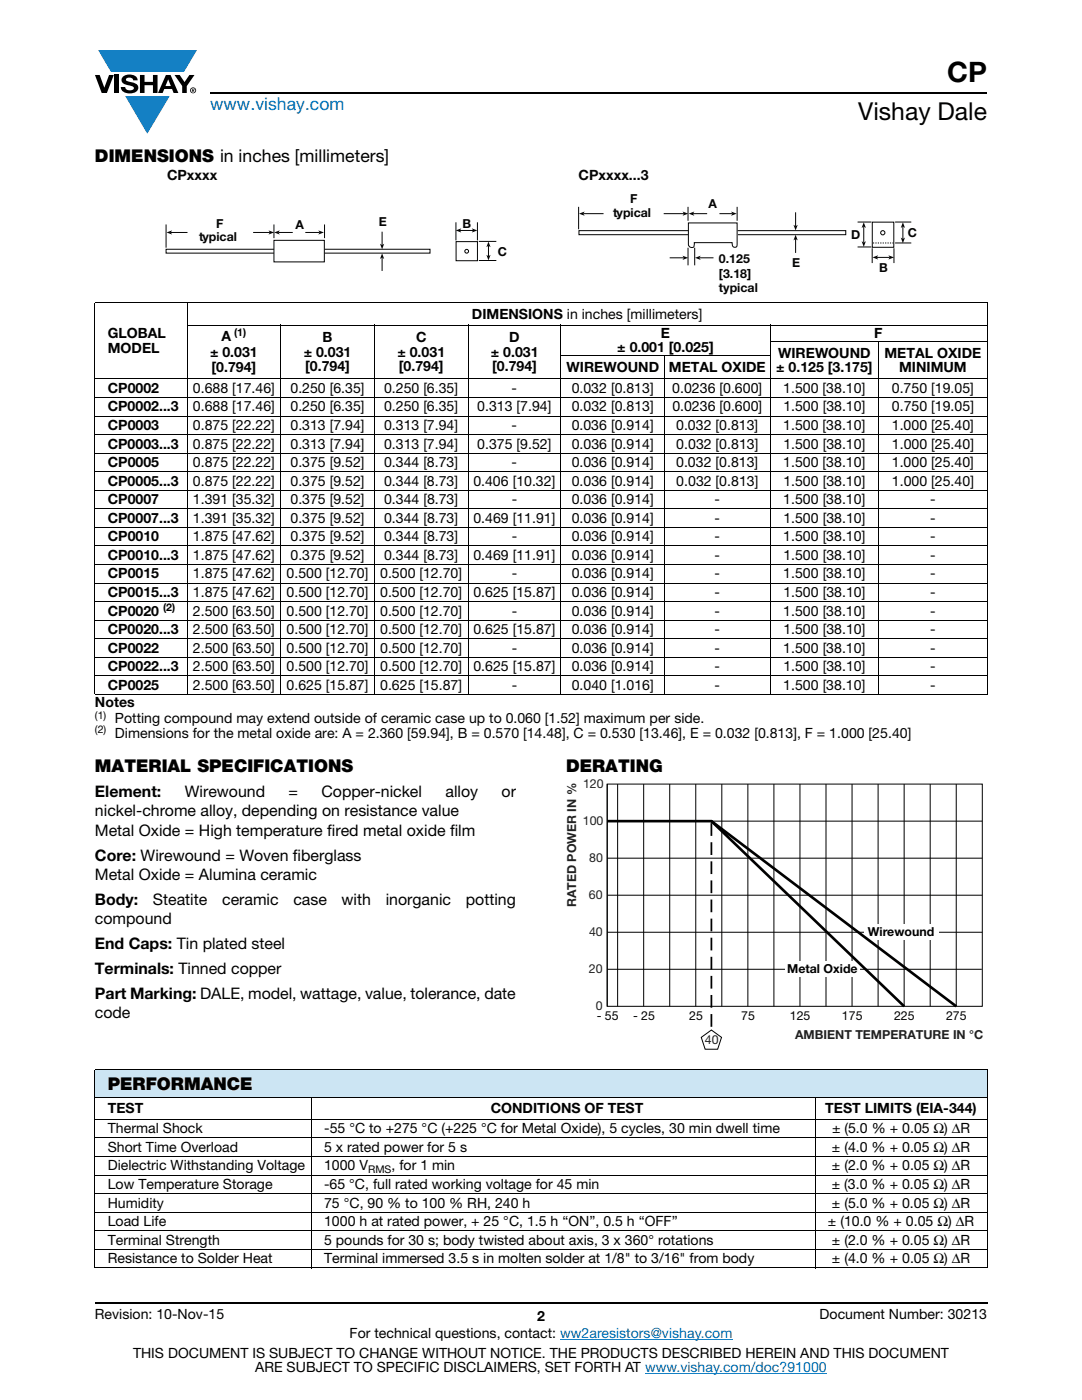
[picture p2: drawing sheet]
<svg xmlns="http://www.w3.org/2000/svg" width="216mm" height="279mm" viewBox="0 0 216 279" stroke-linecap="round" stroke-linejoin="round" font-family="sans-serif">
<defs><g id="words">
<text font-size="5.6" x="189" y="16.4">CP</text>
<text font-size="4.9" x="171.3" y="24">Vishay Dale</text>
<text font-size="3.5" fill="#007ec4" x="42" y="21.9">www.vishay.com</text>
<g font-size="3.5">
<text x="18.9" y="32.3">DIMENSIONS in inches [millimeters]</text>
<text x="18.9" y="154">MATERIAL SPECIFICATIONS</text>
<text x="112.9" y="154">DERATING</text>
<text x="21.5" y="217.6">PERFORMANCE</text>
</g>
<g font-size="3.2">
<text x="18.9" y="159.1">Element:</text>
<text x="36.9" y="159.1">Wirewound</text>
<text x="57.6" y="159.1">=</text>
<text x="64.1" y="159.1">Copper-nickel</text>
<text x="88.9" y="159.1">alloy</text>
<text x="100.1" y="159.1">or</text>
<text x="18.9" y="162.9">nickel-chrome alloy, depending on resistance value</text>
<text x="18.9" y="166.8">Metal Oxide = High temperature fired metal oxide film</text>
<text x="18.9" y="171.8">Core: Wirewound = Woven fiberglass</text>
<text x="18.9" y="175.6">Metal Oxide = Alumina ceramic</text>
<text x="18.9" y="180.6">Body:</text>
<text x="18.9" y="184.5">compound</text>
<text x="30.5" y="180.6">Steatite</text>
<text x="44.3" y="180.6">ceramic</text>
<text x="58.5" y="180.6">case</text>
<text x="68.2" y="180.6">with</text>
<text x="77" y="180.6">inorganic</text>
<text x="93" y="180.6">potting</text>
<text x="18.9" y="189.4">End Caps: Tin plated steel</text>
<text x="18.9" y="194.3">Terminals: Tinned copper</text>
<text x="18.9" y="199.3">Part Marking: DALE, model, wattage, value, tolerance, date</text>
<text x="18.9" y="203.2">code</text>
</g>
<g font-size="2.8" fill="#040503">
<text x="33.3" y="36">CPxxxx</text>
<text x="115.5" y="36">CPxxxx...3</text>
</g>
<g font-size="2.8">
<text x="94.2" y="63.6">DIMENSIONS in inches [millimeters]</text>
<text x="21.5" y="67.5">GLOBAL</text>
<text x="21.5" y="70.4">MODEL</text>
<text x="41.9" y="71.2">± 0.031</text>
<text x="44.2" y="68">A</text>
<text x="60.6" y="71.2">± 0.031</text>
<text x="64.4" y="68.3">B</text>
<text x="79.3" y="71.2">± 0.031</text>
<text x="83" y="68.3">C</text>
<text x="97.9" y="71.2">± 0.031</text>
<text x="101.6" y="68.3">D</text>
<text x="123.2" y="70.3">± 0.001 [0.025]</text>
<text x="131.9" y="67.5">E</text>
<text x="155.3" y="71.4">WIREWOUND</text>
<text x="174.5" y="67.5">F</text>
<text x="176.5" y="71.4">METAL OXIDE</text>
<text x="42.2" y="74.3">[0.794]</text>
<text x="60.9" y="74">[0.794]</text>
<text x="79.6" y="74">[0.794]</text>
<text x="98.2" y="74">[0.794]</text>
<text x="113.1" y="74.3">WIREWOUND METAL OXIDE</text>
<text x="154.9" y="74.3">± 0.125 [3.175]</text>
<text x="179.4" y="74.3">MINIMUM</text>
<text x="21.5" y="78.4">CP0002</text>
<text x="21.5" y="82.1">CP0002...3</text>
<text x="38.5" y="78.4">0.688 [17.46]</text>
<text x="38.5" y="82.1">0.688 [17.46]</text>
<text x="58" y="78.4">0.250 [6.35]</text>
<text x="58" y="82.1">0.250 [6.35]</text>
<text x="76.6" y="78.4">0.250 [6.35]</text>
<text x="76.6" y="82.1">0.250 [6.35]</text>
<text x="95.2" y="82.1">0.313 [7.94]</text>
<text x="102.1" y="78.4">-</text>
<text x="114.1" y="78.4">0.032 [0.813]</text>
<text x="114.1" y="82.1">0.032 [0.813]</text>
<text x="134.1" y="78.4">0.0236 [0.600]</text>
<text x="134.2" y="82.1">0.0236 [0.600]</text>
<text x="156.3" y="78.4">1.500 [38.10]</text>
<text x="156.3" y="82.1">1.500 [38.10]</text>
<text x="178" y="78.4">0.750 [19.05]</text>
<text x="178" y="82.1">0.750 [19.05]</text>
<text x="21.5" y="85.8">CP0003</text>
<text x="21.5" y="89.5">CP0003...3</text>
<text x="38.5" y="85.8">0.875 [22.22]</text>
<text x="38.5" y="89.5">0.875 [22.22]</text>
<text x="58" y="85.8">0.313 [7.94]</text>
<text x="58" y="89.5">0.313 [7.94]</text>
<text x="76.6" y="85.8">0.313 [7.94]</text>
<text x="76.6" y="89.5">0.313 [7.94]</text>
<text x="95.2" y="89.5">0.375 [9.52]</text>
<text x="102.1" y="85.8">-</text>
<text x="114.1" y="85.8">0.036 [0.914]</text>
<text x="114.1" y="89.5">0.036 [0.914]</text>
<text x="134.9" y="85.8">0.032 [0.813]</text>
<text x="134.9" y="89.5">0.032 [0.813]</text>
<text x="156.3" y="85.8">1.500 [38.10]</text>
<text x="156.3" y="89.5">1.500 [38.10]</text>
<text x="178" y="85.8">1.000 [25.40]</text>
<text x="178" y="89.5">1.000 [25.40]</text>
<text x="21.5" y="93.2">CP0005</text>
<text x="38.5" y="93.2">0.875 [22.22]</text>
<text x="58" y="93.2">0.375 [9.52]</text>
<text x="76.6" y="93.2">0.344 [8.73]</text>
<text x="102.1" y="93.2">-</text>
<text x="114.1" y="93.2">0.036 [0.914]</text>
<text x="134.9" y="93.2">0.032 [0.813]</text>
<text x="156.3" y="93.2">1.500 [38.10]</text>
<text x="178" y="93.2">1.000 [25.40]</text>
<text x="21.5" y="96.9">CP0005...3</text>
<text x="21.5" y="100.6">CP0007</text>
<text x="38.5" y="96.9">0.875 [22.22]</text>
<text x="38.5" y="100.6">1.391 [35.32]</text>
<text x="58" y="96.9">0.375 [9.52]</text>
<text x="58" y="100.6">0.375 [9.52]</text>
<text x="76.6" y="96.9">0.344 [8.73]</text>
<text x="76.6" y="100.6">0.344 [8.73]</text>
<text x="94.5" y="96.9">0.406 [10.32]</text>
<text x="102.1" y="100.6">-</text>
<text x="114.1" y="100.6">0.036 [0.914]</text>
<text x="114.1" y="96.9">0.036 [0.914]</text>
<text x="134.9" y="96.9">0.032 [0.813]</text>
<text x="142.6" y="100.6">-</text>
<text x="156.3" y="100.6">1.500 [38.10]</text>
<text x="156.3" y="96.9">1.500 [38.10]</text>
<text x="178" y="96.9">1.000 [25.40]</text>
<text x="185.6" y="100.6">-</text>
<text x="21.5" y="104.3">CP0007...3</text>
<text x="38.5" y="104.3">1.391 [35.32]</text>
<text x="58" y="104.3">0.375 [9.52]</text>
<text x="76.6" y="104.3">0.344 [8.73]</text>
<text x="94.5" y="104.3">0.469 [11.91]</text>
<text x="114.1" y="104.3">0.036 [0.914]</text>
<text x="142.6" y="104.3">-</text>
<text x="156.3" y="104.3">1.500 [38.10]</text>
<text x="185.6" y="104.3">-</text>
<text x="21.5" y="108">CP0010</text>
<text x="21.5" y="111.7">CP0010...3</text>
<text x="38.5" y="108">1.875 [47.62]</text>
<text x="38.5" y="111.7">1.875 [47.62]</text>
<text x="58" y="108">0.375 [9.52]</text>
<text x="58" y="111.7">0.375 [9.52]</text>
<text x="76.6" y="108">0.344 [8.73]</text>
<text x="76.6" y="111.7">0.344 [8.73]</text>
<text x="94.5" y="111.7">0.469 [11.91]</text>
<text x="102.1" y="108">-</text>
<text x="114.1" y="108">0.036 [0.914]</text>
<text x="114.1" y="111.7">0.036 [0.914]</text>
<text x="142.6" y="108">-</text>
<text x="142.6" y="111.7">-</text>
<text x="156.3" y="108">1.500 [38.10]</text>
<text x="156.3" y="111.7">1.500 [38.10]</text>
<text x="185.6" y="108">-</text>
<text x="185.6" y="111.7">-</text>
<text x="21.5" y="115.4">CP0015</text>
<text x="21.5" y="119.1">CP0015...3</text>
<text x="38.5" y="115.4">1.875 [47.62]</text>
<text x="38.5" y="119.1">1.875 [47.62]</text>
<text x="57.2" y="115.4">0.500 [12.70]</text>
<text x="57.2" y="119.1">0.500 [12.70]</text>
<text x="75.9" y="115.4">0.500 [12.70]</text>
<text x="75.9" y="119.1">0.500 [12.70]</text>
<text x="94.5" y="119.1">0.625 [15.87]</text>
<text x="102.1" y="115.4">-</text>
<text x="114.1" y="115.4">0.036 [0.914]</text>
<text x="114.1" y="119.1">0.036 [0.914]</text>
<text x="142.6" y="115.4">-</text>
<text x="142.6" y="119.1">-</text>
<text x="156.3" y="115.4">1.500 [38.10]</text>
<text x="156.3" y="119.1">1.500 [38.10]</text>
<text x="185.6" y="115.4">-</text>
<text x="185.6" y="119.1">-</text>
<text x="21.5" y="122.9">CP0020</text>
<text x="38.5" y="122.9">2.500 [63.50]</text>
<text x="57.2" y="122.9">0.500 [12.70]</text>
<text x="75.9" y="122.9">0.500 [12.70]</text>
<text x="102.1" y="122.9">-</text>
<text x="114.1" y="122.9">0.036 [0.914]</text>
<text x="142.6" y="122.9">-</text>
<text x="156.3" y="122.9">1.500 [38.10]</text>
<text x="185.6" y="122.9">-</text>
<text x="21.5" y="126.6">CP0020...3</text>
<text x="21.5" y="130.3">CP0022</text>
<text x="38.5" y="126.6">2.500 [63.50]</text>
<text x="38.5" y="130.3">2.500 [63.50]</text>
<text x="57.2" y="126.6">0.500 [12.70]</text>
<text x="57.2" y="130.3">0.500 [12.70]</text>
<text x="75.9" y="126.6">0.500 [12.70]</text>
<text x="75.9" y="130.3">0.500 [12.70]</text>
<text x="94.5" y="126.6">0.625 [15.87]</text>
<text x="102.1" y="130.3">-</text>
<text x="114.1" y="130.3">0.036 [0.914]</text>
<text x="114.1" y="126.6">0.036 [0.914]</text>
<text x="142.6" y="130.3">-</text>
<text x="142.6" y="126.6">-</text>
<text x="156.3" y="130.3">1.500 [38.10]</text>
<text x="156.3" y="126.6">1.500 [38.10]</text>
<text x="185.6" y="130.3">-</text>
<text x="185.6" y="126.6">-</text>
<text x="21.5" y="134">CP0022...3</text>
<text x="21.5" y="137.7">CP0025</text>
<text x="38.5" y="134">2.500 [63.50]</text>
<text x="38.5" y="137.7">2.500 [63.50]</text>
<text x="57.2" y="134">0.500 [12.70]</text>
<text x="57.2" y="137.7">0.625 [15.87]</text>
<text x="75.9" y="134">0.500 [12.70]</text>
<text x="75.9" y="137.7">0.625 [15.87]</text>
<text x="94.5" y="134">0.625 [15.87]</text>
<text x="102.1" y="137.7">-</text>
<text x="114.1" y="137.7">0.040 [1.016]</text>
<text x="114.1" y="134">0.036 [0.914]</text>
<text x="142.6" y="137.7">-</text>
<text x="142.6" y="134">-</text>
<text x="156.3" y="137.7">1.500 [38.10]</text>
<text x="156.3" y="134">1.500 [38.10]</text>
<text x="185.6" y="137.7">-</text>
<text x="185.6" y="134">-</text>
<text x="18.9" y="141.2">Notes</text>
<text x="22.9" y="144.4">Potting compound may extend outside of ceramic case up to 0.060 [1.52] maximum per side.</text>
<text x="22.9" y="147.2">Dimensions for the metal oxide are: A = 2.360 [59.94], B = 0.570 [14.48], C = 0.530 [13.46], E = 0.032 [0.813], F = 1.000 [25.40]</text>
<text x="21.5" y="222.1">TEST</text>
<text x="21.5" y="226.2">Thermal Shock</text>
<text x="64.7" y="226.2">-55 °C to +275 °C (+225 °C for Metal Oxide), 5 cycles, 30 min dwell time</text>
<text x="97.9" y="222.1">CONDITIONS OF TEST</text>
<text x="164.7" y="222.1">TEST LIMITS (EIA-344)</text>
<text x="166" y="226.2">± (5.0 % + 0.05 Ω) ΔR</text>
<text x="21.5" y="233.6">Dielectric Withstanding Voltage</text>
<text x="21.5" y="229.9">Short Time Overload</text>
<text x="64.7" y="233.6">1000 V</text>
<text x="64.7" y="229.9">5 x rated power for 5 s</text>
<text x="78.1" y="233.6">, for 1 min</text>
<text x="166" y="233.6">± (2.0 % + 0.05 Ω) ΔR</text>
<text x="166" y="229.9">± (4.0 % + 0.05 Ω) ΔR</text>
<text x="21.5" y="237.3">Low Temperature Storage</text>
<text x="64.7" y="237.3">-65 °C, full rated working voltage for 45 min</text>
<text x="166" y="237.3">± (3.0 % + 0.05 Ω) ΔR</text>
<text x="21.5" y="244.7">Load Life</text>
<text x="21.5" y="241">Humidity</text>
<text x="64.7" y="241">75 °C, 90 % to 100 % RH, 240 h</text>
<text x="64.7" y="244.7">1000 h at rated power, + 25 °C, 1.5 h “ON”, 0.5 h “OFF”</text>
<text x="165.2" y="244.7">± (10.0 % + 0.05 Ω) ΔR</text>
<text x="166" y="241">± (5.0 % + 0.05 Ω) ΔR</text>
<text x="21.5" y="248.4">Terminal Strength</text>
<text x="64.7" y="248.4">5 pounds for 30 s; body twisted about axis, 3 x 360° rotations</text>
<text x="166" y="248.4">± (2.0 % + 0.05 Ω) ΔR</text>
<text x="21.5" y="252.1">Resistance to Solder Heat</text>
<text x="64.7" y="252.1">Terminal immersed 3.5 s in molten solder at 1/8&quot; to 3/16&quot; from body</text>
<text x="166" y="252.1">± (4.0 % + 0.05 Ω) ΔR</text>
<text x="18.9" y="263.3">Revision: 10-Nov-15</text>
<text x="107.2" y="263.6">2</text>
<text x="163.6" y="263.3">Document Number: 30213</text>
<text x="69.8" y="267.1">For technical questions, contact: ww2aresistors@vishay.com</text>
<text x="26.5" y="271">THIS DOCUMENT IS SUBJECT TO CHANGE WITHOUT NOTICE. THE PRODUCTS DESCRIBED HEREIN AND THIS DOCUMENT</text>
<text x="50.9" y="273.8">ARE SUBJECT TO SPECIFIC DISCLAIMERS, SET FORTH AT www.vishay.com/doc?91000</text>
</g>
<g font-size="2.5" fill="#040503">
<text x="125.7" y="40.6">F</text>
<text x="141.4" y="41.6">A</text>
<text x="43.1" y="45.4">F</text>
<text x="59" y="45.7">A</text>
<text x="75.6" y="45.1">E</text>
<text x="92.3" y="45.5">B</text>
<text x="122.4" y="43.2">typical</text>
<text x="169.8" y="47.7">D</text>
<text x="181.2" y="47.3">C</text>
<text x="39.7" y="48">typical</text>
<text x="99.4" y="51.1">C</text>
<text x="143.5" y="52.4">0.125</text>
<text x="158.1" y="53.4">E</text>
<text x="143.5" y="58.4">typical</text>
<text x="143.5" y="55.4">[3.18]</text>
<text x="175.5" y="54.3">B</text>
</g>
<g font-size="2.5" fill="#231f20">
<text x="116.3" y="157.2">120</text>
<text x="116.3" y="164.6">100</text>
<text x="117.6" y="172">80</text>
<text x="117.5" y="179.4">60</text>
<text x="115" y="181" transform="rotate(-90 115 181)">RATED POWER IN %</text>
<text x="117.5" y="186.8">40</text>
<text x="117.5" y="194.2">20</text>
<text x="118.9" y="201.6">0</text>
<text x="140.6" y="208.4">40</text>
<text x="158.7" y="207.3">AMBIENT TEMPERATURE IN °C</text>
</g>
<g font-size="2.5">
<text x="173.2" y="186.8">Wirewound</text>
<text x="157.1" y="194.3">Metal Oxide</text>
<text x="119.1" y="203.6">- 55</text>
<text x="126.3" y="203.6">- 25</text>
<text x="137.5" y="203.6">25</text>
<text x="147.9" y="203.6">75</text>
<text x="157.6" y="203.6">125</text>
<text x="168" y="203.6">175</text>
<text x="178.4" y="203.6">225</text>
<text x="188.8" y="203.6">275</text>
</g>
<g font-size="2.1">
<text x="46.7" y="67.1">(1)</text>
<text x="32.5" y="122">(2)</text>
<text x="18.9" y="143.5">(1)</text>
<text x="18.9" y="146.3">(2)</text>
<text x="73.5" y="234.1">RMS</text>
</g>
</g></defs>
<g fill="#147fc3">
<path d="M19.6 10h19.7l-2.6 4.3h-1.1h-13.5z"/>
<path d="M25 19.2h8.9l-4.5 7.5z"/>
</g>
<g fill="#000">
<path d="M18.9 15h1l.9 2.5 1-2.5h.9l-1.4 3.6h-1zM22.9 15h.9v3.6h-.9zM24.6 15.3a2.1 2.1 0 0 1 2.8 .3l.1 .4h-.9a.79 .79 0 0 0-.7-.5 .79 .79 0 0 0-.8 .4l.3 .3 1 .2a1.08 1.08 0 0 1 1.2 1 1.08 1.08 0 0 1-1.1 1.2 1.73 1.73 0 0 1-2.4-1.2h.9a.96 .96 0 0 0 .8 .6 .96 .96 0 0 0 .9-.4 1.31 1.31 0 0 0-1.2-.6 1.03 1.03 0 0 1-1.1-.6 1.03 1.03 0 0 1 .2-1.1zM27.9 15h.9v1.3h1.7v-1.3h.9v3.6h-.9v-1.6h-1.7v1.6h-.9zM34.8 15h1.1l.9 1.4 1-1.4h1l-1.5 2.2v1.4h-.9v-1.4z"/>
<path d="M33.6 15.9l.5 1.3h-1.1zM33.1 15l-1.6 3.6h1l.3-.8h1.5l.3 .8h1l-1.6-3.6z"/>
<path d="M38.4 17.8h.2v.2h-.2zM38.3 17.7v.7h.1v-.3l.4 .3-.2-.3 .2-.2-.1-.2z"/>
<path d="M38.1 18a.46 .46 0 0 1 .9 0 .46 .46 0 0 1-.9 0zM37.9 18a.6 .6 0 0 0 1.2 0 .6 .6 0 0 0-1.2 0z"/>
</g>
<path d="M42 18.6h155M18.9 260h178.1" fill="none" stroke="#000" stroke-width=".36"/>
<path d="M111.8 267.3h34.3M128.7 274h36.3" fill="none" stroke="#007ec4" stroke-width=".2"/>
<g fill="none" stroke="#000" stroke-width=".2">
<path d="M18.9 60.5h178.1M18.9 75.6h178.1M18.9 79.3h178.1M18.9 60.5v78M37.3 64.9h159.7M37.3 60.4v78.3M56 64.8v73.9M74.7 64.8v73.9M93.4 64.8v73.9M111.8 71h41.9M111.9 64.8v73.9M132.7 71v67.7"/>
<path d="M153.6 68.2h43.4M153.6 64.8v73.9M175.4 68.1v70.6M197 60.5v78M18.9 83h178.1M18.9 86.7h178.1M18.9 90.4h178.1M18.9 94.1h178.1M18.9 97.9h178.1M18.9 101.6h178.1M18.9 105.3h178.1M18.9 109h178.1"/>
<path d="M18.9 112.7h178.1M18.9 116.4h178.1M18.9 120.1h178.1M18.9 123.8h178.1M18.9 127.5h178.1M18.9 131.2h178.1M18.9 134.9h178.1M18.9 138.6h178.1"/>
</g>
<path d="M32.9 33.6h150.1v25.3h-150.1z" fill="#fff"/>
<g fill="none" stroke="#040503" stroke-width=".2">
<path d="M115.5 41.3v4.5M137.3 41.3v2.8M137.3 49.4v3.6M137.3 46h-21.8v.8h21.8M137.4 44.5h9.7l-.1 4.7a.64 .64 0 0 1-.8 0 .64 .64 0 0 1-.1-.8h-7.6a.63 .63 0 0 1 0 .8 .63 .63 0 0 1-.8 .1l-.3-.5zM138.6 49.4v3.6M147.1 41.3v2.8M147.2 46h21.6v.8h-21.6M171.1 44.3h2.8M171.1 49.3h2.8M172.4 45.2v3.2M174.1 44.3h4.2v5.1h-4.2z"/>
<path d="M178.6 44.3h3.2M178.6 48.5h3.2"/>
<circle cx="176.1" cy="46.5" r=".42"/>
</g>
<path d="M178.3 48.5h-4.2" fill="none" stroke="#040503" stroke-width=".2" stroke-dasharray=".2 .2" stroke-linecap="butt"/>
<g fill="#040503">
<path d="M172.4 44.4l.4 1.1-.4-.3-.5 .3z" fill-rule="evenodd"/>
<path d="M171.9 48.1l.5 .3 .4-.3-.4 1.2z" fill-rule="evenodd"/>
</g>
<path d="M180.2 45.2v2.5" fill="none" stroke="#040503" stroke-width=".2"/>
<g fill="#040503">
<path d="M180.2 44.4l.4 1.1-.4-.3-.5 .3z" fill-rule="evenodd"/>
<path d="M179.7 47.4l.5 .3 .4-.3-.4 1.1z" fill-rule="evenodd"/>
</g>
<path d="M174 49.5v3M174.9 51.4h2.6M178.4 49.5v3" fill="none" stroke="#040503" stroke-width=".2"/>
<g fill="#040503">
<path d="M177.3 50.9l1.1 .5-1.1 .4 .2-.4z" fill-rule="evenodd"/>
<path d="M174.1 51.4l1.1-.5-.3 .5 .3 .4z" fill-rule="evenodd"/>
</g>
<path d="M158.8 42.4v2.8" fill="none" stroke="#040503" stroke-width=".2"/>
<path d="M158.3 44.9l.5 .3 .4-.3-.4 1.1z" fill-rule="evenodd" fill="#040503"/>
<path d="M158.8 47.7v2.8" fill="none" stroke="#040503" stroke-width=".2"/>
<path d="M158.8 46.8l.4 1.2-.4-.3-.5 .3z" fill-rule="evenodd" fill="#040503"/>
<path d="M116.4 42.6h4" fill="none" stroke="#040503" stroke-width=".2"/>
<path d="M115.5 42.6l1.2-.4-.3 .4 .3 .5z" fill-rule="evenodd" fill="#040503"/>
<path d="M132.4 42.6h4.1" fill="none" stroke="#040503" stroke-width=".2"/>
<path d="M136.2 42.2l1.1 .4-1.1 .5 .3-.5z" fill-rule="evenodd" fill="#040503"/>
<path d="M138.3 42.6h2.8" fill="none" stroke="#040503" stroke-width=".2"/>
<path d="M137.4 42.6l1.1-.4-.2 .4 .2 .5z" fill-rule="evenodd" fill="#040503"/>
<path d="M143.6 42.6h2.6" fill="none" stroke="#040503" stroke-width=".2"/>
<path d="M145.9 42.2l1.1 .4-1.1 .5 .3-.5z" fill-rule="evenodd" fill="#040503"/>
<path d="M139.5 51.5h2.9" fill="none" stroke="#040503" stroke-width=".2"/>
<path d="M138.7 51.5l1.1-.5-.3 .5 .3 .4z" fill-rule="evenodd" fill="#040503"/>
<path d="M133.6 51.5h2.9" fill="none" stroke="#040503" stroke-width=".2"/>
<path d="M136.2 51l1.1 .5-1.1 .4 .3-.4z" fill-rule="evenodd" fill="#040503"/>
<path d="M33.1 44.8v4.6M34.1 46.4h3.3M54.7 48h10v4.3h-10zM54.7 49.7h-21.6v.8h21.6M54.7 44.8v2.7M64.8 49.7h21v.8h-21M64.8 44.8v2.7" fill="none" stroke="#040503" stroke-width=".2"/>
<path d="M33.2 46.4l1.1-.4-.2 .4 .2 .4z" fill-rule="evenodd" fill="#040503"/>
<path d="M50.5 46.4h3.4" fill="none" stroke="#040503" stroke-width=".2"/>
<path d="M53.6 46l1.1 .4-1.1 .4 .3-.4z" fill-rule="evenodd" fill="#040503"/>
<path d="M55.5 46.4h2.9" fill="none" stroke="#040503" stroke-width=".2"/>
<path d="M54.7 46.4l1.1-.4-.3 .4 .3 .4z" fill-rule="evenodd" fill="#040503"/>
<path d="M60.9 46.4h2.9" fill="none" stroke="#040503" stroke-width=".2"/>
<path d="M63.5 46l1.1 .4-1.1 .4 .3-.4z" fill-rule="evenodd" fill="#040503"/>
<path d="M76.2 46.2v2.7" fill="none" stroke="#040503" stroke-width=".2"/>
<path d="M75.8 48.6l.4 .3 .5-.3-.5 1.2z" fill-rule="evenodd" fill="#040503"/>
<path d="M76.2 51.4v2.7" fill="none" stroke="#040503" stroke-width=".2"/>
<path d="M76.2 50.6l.5 1.1-.5-.3-.4 .3z" fill-rule="evenodd" fill="#040503"/>
<path d="M91 44.4v3.6M91 48.2h4.3v3.8h-4.3zM91.8 46h2.6M95.3 44.4v3.6M95.5 48.2h3.5M95.5 52h3.5" fill="none" stroke="#040503" stroke-width=".2"/>
<g fill="#040503">
<path d="M90.9 46l1.1-.4-.2 .4 .2 .4z" fill-rule="evenodd"/>
<path d="M94.1 45.6l1.1 .4-1.1 .4 .3-.4z" fill-rule="evenodd"/>
</g>
<path d="M97.5 49v2.1" fill="none" stroke="#040503" stroke-width=".2"/>
<g fill="#040503">
<path d="M97.1 50.9l.4 .2 .4-.2-.4 1.1z" fill-rule="evenodd"/>
<path d="M97.5 48.2l.4 1.1-.4-.3-.4 .3z" fill-rule="evenodd"/>
</g>
<circle cx="93.1" cy="50.1" r=".38" fill="none" stroke="#040503" stroke-width=".2"/>
<path d="M112.9 155.2h83.3v54.3h-83.3z" fill="#fff"/>
<g fill="none" stroke="#000" stroke-width=".2">
<path d="M121.2 156.5v44.3M121.2 156.5h74.8v44.3h-74.8zM123.2 156.5v44.3M128.4 156.5v44.3M133.6 156.5v44.3M138.8 156.5v44.3M144 156.5v44.3M149.2 156.5v44.3M154.4 156.5v44.3M159.6 156.5v44.3M164.8 156.5v44.3M170 156.5v44.3"/>
<path d="M175.2 156.5v44.3M180.4 156.5v44.3M185.6 156.5v44.3M190.8 156.5v44.3M121.1 171.3h74.9M121.1 163.9h74.9M121.2 178.7h74.8M121.1 193.4h74.8M121.1 186.1h74.9M139.9 207l2.1-1.4 2 1.4-.8 2.4h-2.5z"/>
</g>
<path d="M142 164.3v41.2" fill="none" stroke="#000" stroke-width=".35" stroke-dasharray="2.5 1.3" stroke-linecap="butt"/>
<g fill="#fff">
<path d="M172.4 184.4h14.8v3.1h-14.8z"/>
<path d="M156.7 191.9h14.8v3.1h-14.8z"/>
</g>
<path d="M121.2 163.9h20.8l48.8 36.9M142 163.9l38.4 36.9" fill="none" stroke="#000" stroke-width=".53"/>
<path d="M18.9 213.5h178.1v5.5h-178.1z" fill="#cce5f3"/>
<g fill="none" stroke="#000" stroke-width=".2">
<path d="M18.9 213.5h178.1M18.9 219h178.1M18.9 213.6v39.3M62.1 218.9v34.2M162.6 218.9v34.2M197 213.6v39.3M18.9 223.4h178.1M18.9 227.1h178.1M18.9 230.8h178.1M18.9 234.5h178.1M18.9 238.2h178.1M18.9 241.9h178.1"/>
<path d="M18.9 245.6h178.1M18.9 249.3h178.1M18.9 253h178.1"/>
</g>
<use href="#words"/>
</svg>
